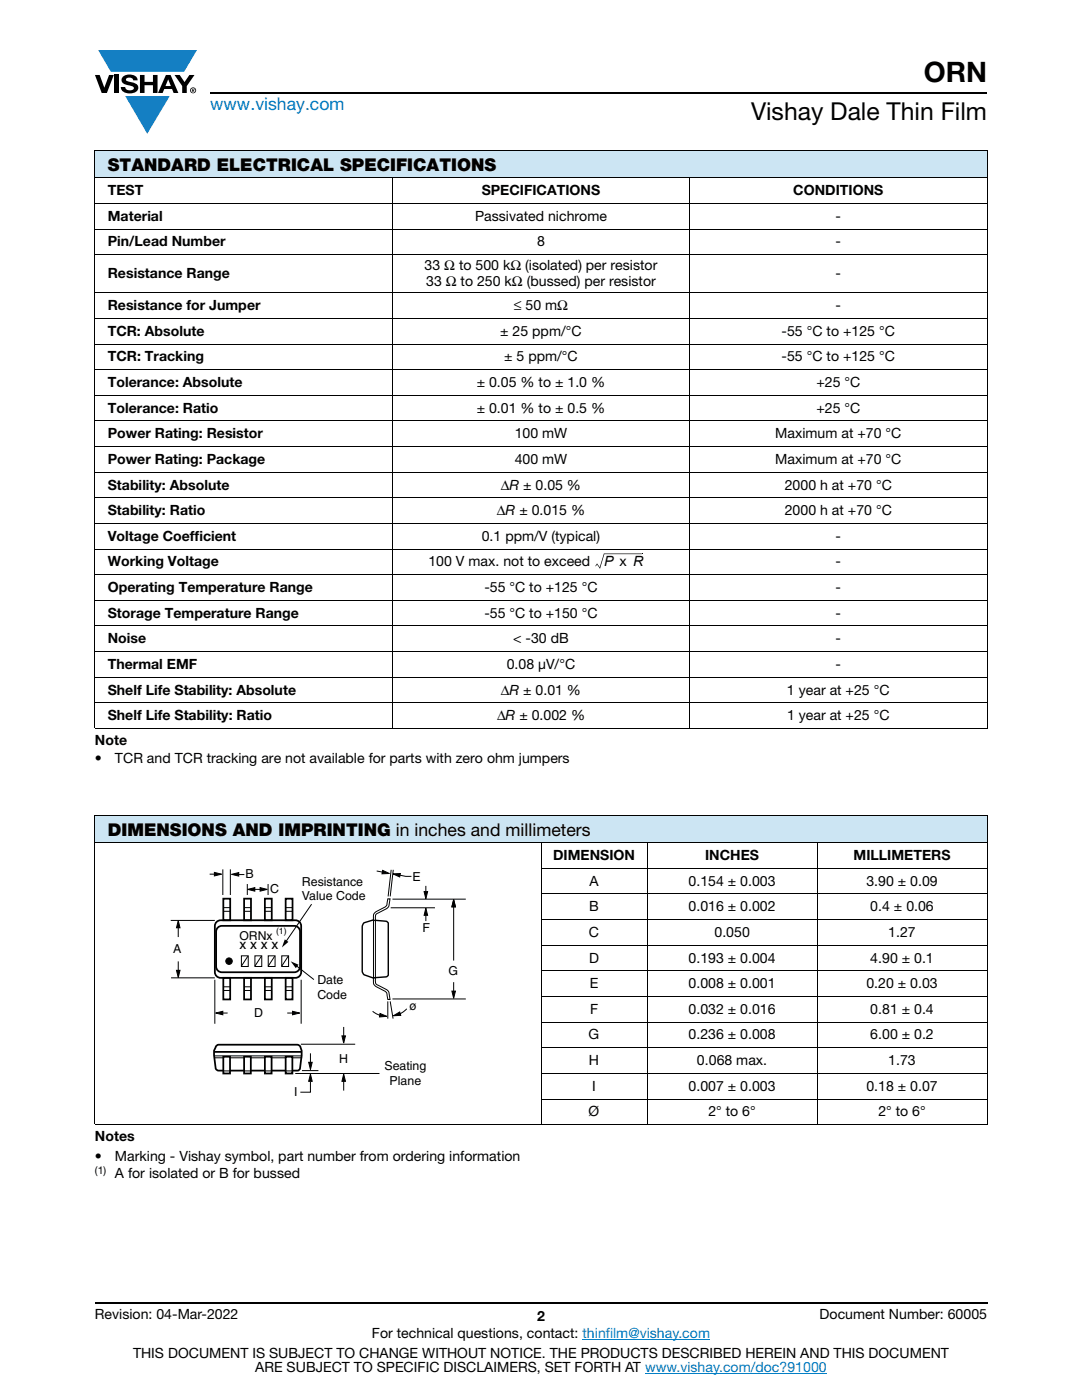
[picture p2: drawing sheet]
<svg xmlns="http://www.w3.org/2000/svg" width="216mm" height="279mm" viewBox="0 0 216 279" stroke-linecap="round" stroke-linejoin="round" font-family="sans-serif">
<defs><g id="words">
<text font-size="5.6" x="184.3" y="16.4">ORN</text>
<text font-size="4.9" x="149.9" y="24">Vishay Dale Thin Film</text>
<text font-size="3.5" fill="#007ec4" x="42" y="21.9">www.vishay.com</text>
<g font-size="3.5">
<text x="21.5" y="34.1">STANDARD ELECTRICAL SPECIFICATIONS</text>
<text x="21.5" y="166.8">DIMENSIONS AND IMPRINTING in inches and millimeters</text>
</g>
<g font-size="2.8">
<text x="21.5" y="39">TEST</text>
<text x="96.1" y="39">SPECIFICATIONS</text>
<text x="158.3" y="39">CONDITIONS</text>
<text x="21.5" y="44.1">Material</text>
<text x="94.8" y="44.1">Passivated nichrome</text>
<text x="166.7" y="44.1">-</text>
<text x="21.5" y="49.2">Pin/Lead Number</text>
<text x="84.7" y="54">33 Ω to 500 kΩ (isolated) per resistor</text>
<text x="107.2" y="49.2">8</text>
<text x="166.7" y="49.2">-</text>
<text x="21.5" y="55.5">Resistance Range</text>
<text x="85" y="57.1">33 Ω to 250 kΩ (bussed) per resistor</text>
<text x="166.7" y="55.5">-</text>
<text x="21.5" y="61.9">Resistance for Jumper</text>
<text x="102.5" y="61.9">≤ 50 mΩ</text>
<text x="166.7" y="61.9">-</text>
<text x="21.5" y="67">TCR: Absolute</text>
<text x="99.8" y="67">± 25 ppm/°C</text>
<text x="156" y="67">-55 °C to +125 °C</text>
<text x="21.5" y="72.1">TCR: Tracking</text>
<text x="21.5" y="77.2">Tolerance: Absolute</text>
<text x="95.1" y="77.2">± 0.05 % to ± 1.0 %</text>
<text x="100.6" y="72.1">± 5 ppm/°C</text>
<text x="156" y="72.1">-55 °C to +125 °C</text>
<text x="162.9" y="77.2">+25 °C</text>
<text x="21.5" y="82.4">Tolerance: Ratio</text>
<text x="95.1" y="82.4">± 0.01 % to ± 0.5 %</text>
<text x="162.9" y="82.4">+25 °C</text>
<text x="21.5" y="87.5">Power Rating: Resistor</text>
<text x="102.7" y="87.5">100 mW</text>
<text x="154.7" y="87.5">Maximum at +70 °C</text>
<text x="21.5" y="92.6">Power Rating: Package</text>
<text x="102.7" y="92.6">400 mW</text>
<text x="154.7" y="92.6">Maximum at +70 °C</text>
<text x="21.5" y="97.7">Stability: Absolute</text>
<text x="99.9" y="97.7">ΔR ± 0.05 %</text>
<text x="156.6" y="97.7">2000 h at +70 °C</text>
<text x="21.5" y="102.8">Stability: Ratio</text>
<text x="21.5" y="107.9">Voltage Coefficient</text>
<text x="96.1" y="107.9">0.1 ppm/V (typical)</text>
<text x="99.2" y="102.8">ΔR ± 0.015 %</text>
<text x="156.6" y="102.8">2000 h at +70 °C</text>
<text x="166.7" y="107.9">-</text>
<text x="21.5" y="113">Working Voltage</text>
<text x="85.5" y="113">100 V max. not to exceed</text>
<text x="120.5" y="113.1">P x R</text>
<text x="166.7" y="113">-</text>
<text x="21.5" y="118.2">Operating Temperature Range</text>
<text x="96.6" y="118.2">-55 °C to +125 °C</text>
<text x="166.7" y="118.2">-</text>
<text x="21.5" y="123.3">Storage Temperature Range</text>
<text x="96.6" y="123.3">-55 °C to +150 °C</text>
<text x="166.7" y="123.3">-</text>
<text x="21.5" y="128.4">Noise</text>
<text x="102.4" y="128.4">&lt; -30 dB</text>
<text x="166.7" y="128.4">-</text>
<text x="21.5" y="133.5">Thermal EMF</text>
<text x="101.1" y="133.5">0.08 μV/°C</text>
<text x="166.7" y="133.5">-</text>
<text x="21.5" y="138.6">Shelf Life Stability: Absolute</text>
<text x="21.5" y="143.7">Shelf Life Stability: Ratio</text>
<text x="99.2" y="143.7">ΔR ± 0.002 %</text>
<text x="100" y="138.6">ΔR ± 0.01 %</text>
<text x="157" y="138.6">1 year at +25 °C</text>
<text x="157" y="143.7">1 year at +25 °C</text>
<text x="18.9" y="148.7">Note</text>
<text x="18.9" y="152.2">•</text>
<text x="22.9" y="152.2">TCR and TCR tracking are not available for parts with zero ohm jumpers</text>
<text x="110.4" y="171.6">DIMENSION</text>
<text x="140.7" y="171.6">INCHES</text>
<text x="170.3" y="171.6">MILLIMETERS</text>
<text x="117.6" y="176.8">A</text>
<text x="137.4" y="176.8">0.154 ± 0.003</text>
<text x="172.9" y="176.8">3.90 ± 0.09</text>
<text x="117.6" y="181.9">B</text>
<text x="137.4" y="181.9">0.016 ± 0.002</text>
<text x="173.7" y="181.9">0.4 ± 0.06</text>
<text x="117.5" y="187">C</text>
<text x="142.6" y="187">0.050</text>
<text x="177.3" y="187">1.27</text>
<text x="117.5" y="192.1">D</text>
<text x="117.7" y="197.2">E</text>
<text x="137.4" y="192.1">0.193 ± 0.004</text>
<text x="137.4" y="197.2">0.008 ± 0.001</text>
<text x="172.9" y="197.2">0.20 ± 0.03</text>
<text x="173.7" y="192.1">4.90 ± 0.1</text>
<text x="117.7" y="202.3">F</text>
<text x="137.4" y="202.3">0.032 ± 0.016</text>
<text x="173.7" y="202.3">0.81 ± 0.4</text>
<text x="117.5" y="207.5">G</text>
<text x="137.4" y="207.5">0.236 ± 0.008</text>
<text x="173.7" y="207.5">6.00 ± 0.2</text>
<text x="117.5" y="212.6">H</text>
<text x="139.1" y="212.6">0.068 max.</text>
<text x="177.2" y="212.6">1.73</text>
<text x="118.2" y="217.7">I</text>
<text x="137.4" y="217.7">0.007 ± 0.003</text>
<text x="172.9" y="217.7">0.18 ± 0.07</text>
<text x="18.9" y="227.7">Notes</text>
<text x="117.5" y="222.8">Ø</text>
<text x="141.4" y="222.8">2° to 6°</text>
<text x="175.3" y="222.8">2° to 6°</text>
<text x="18.9" y="231.6">•</text>
<text x="22.9" y="231.6">Marking - Vishay symbol, part number from ordering information</text>
<text x="22.9" y="235.1">A for isolated or B for bussed</text>
<text x="18.9" y="263.3">Revision: 04-Mar-2022</text>
<text x="107.2" y="263.6">2</text>
<text x="163.6" y="263.3">Document Number: 60005</text>
<text x="74.2" y="267.1">For technical questions, contact: thinfilm@vishay.com</text>
<text x="26.5" y="271">THIS DOCUMENT IS SUBJECT TO CHANGE WITHOUT NOTICE. THE PRODUCTS DESCRIBED HEREIN AND THIS DOCUMENT</text>
<text x="50.9" y="273.8">ARE SUBJECT TO SPECIFIC DISCLAIMERS, SET FORTH AT www.vishay.com/doc?91000</text>
</g>
<text font-size="2.7" x="47.8" y="189.4">x x x x</text>
<g font-size="2.5">
<text x="49" y="175.3">B</text>
<text x="53.9" y="178.3">C</text>
<text x="60.2" y="176.7">Resistance</text>
<text x="60.2" y="179.7">Value Code</text>
<text x="82.3" y="175.7">E</text>
<text x="84.3" y="186">F</text>
<text x="34.6" y="190.2">A</text>
<text x="63.3" y="196.4">Date</text>
<text x="89.5" y="194.7">G</text>
<text x="50.7" y="202.9">D</text>
<text x="63.3" y="199.4">Code</text>
<text x="81.7" y="201.5">ø</text>
<text x="67.7" y="212.1">H</text>
<text x="76.7" y="213.6">Seating</text>
<text x="58.7" y="218.7">I</text>
<text x="77.7" y="216.6">Plane</text>
</g>
<text font-size="2.4" x="47.8" y="187.5">ORNx</text>
<text font-size="2.1" x="18.9" y="234.3">(1)</text>
<text font-size="1.8" x="55.1" y="186.5">(1)</text>
</g></defs>
<g fill="#147fc3">
<path d="M19.6 10h19.7l-2.6 4.3h-1.1h-13.5z"/>
<path d="M25 19.2h8.9l-4.5 7.5z"/>
</g>
<g fill="#000">
<path d="M18.9 15h1l.9 2.5 1-2.5h.9l-1.4 3.6h-1zM22.9 15h.9v3.6h-.9zM24.6 15.3a2.1 2.1 0 0 1 2.8 .3l.1 .4h-.9a.79 .79 0 0 0-.7-.5 .79 .79 0 0 0-.8 .4l.3 .3 1 .2a1.08 1.08 0 0 1 1.2 1 1.08 1.08 0 0 1-1.1 1.2 1.73 1.73 0 0 1-2.4-1.2h.9a.96 .96 0 0 0 .8 .6 .96 .96 0 0 0 .9-.4 1.31 1.31 0 0 0-1.2-.6 1.03 1.03 0 0 1-1.1-.6 1.03 1.03 0 0 1 .2-1.1zM27.9 15h.9v1.3h1.7v-1.3h.9v3.6h-.9v-1.6h-1.7v1.6h-.9zM34.8 15h1.1l.9 1.4 1-1.4h1l-1.5 2.2v1.4h-.9v-1.4z"/>
<path d="M33.6 15.9l.5 1.3h-1.1zM33.1 15l-1.6 3.6h1l.3-.8h1.5l.3 .8h1l-1.6-3.6z"/>
<path d="M38.4 17.8h.2v.2h-.2zM38.3 17.7v.7h.1v-.3l.4 .3-.2-.3 .2-.2-.1-.2z"/>
<path d="M38.1 18a.46 .46 0 0 1 .9 0 .46 .46 0 0 1-.9 0zM37.9 18a.6 .6 0 0 0 1.2 0 .6 .6 0 0 0-1.2 0z"/>
</g>
<path d="M42 18.6h155M18.9 260h178.1" fill="none" stroke="#000" stroke-width=".36"/>
<path d="M116.2 267.3h25.5M128.7 274h36.3" fill="none" stroke="#007ec4" stroke-width=".2"/>
<g fill="#cce5f3">
<path d="M18.9 30h178.1v5.5h-178.1z"/>
<path d="M18.9 162.7h178.1v5.5h-178.1z"/>
</g>
<g fill="none" stroke="#000" stroke-width=".2">
<path d="M18.9 30h178.1M18.9 35.5h178.1M18.9 30.1v115.2M78.3 35.4v110.1M137.6 35.4v110.1M197 30.1v115.2M18.9 40.6h178.1M18.9 45.7h178.1M18.9 50.8h178.1M18.9 58.4h178.1M18.9 63.5h178.1M18.9 68.7h178.1"/>
<path d="M18.9 73.8h178.1M18.9 78.9h178.1M18.9 84h178.1M18.9 89.1h178.1M18.9 94.2h178.1M18.9 99.4h178.1M18.9 104.5h178.1M18.9 109.6h178.1M18.9 114.7h178.1M18.9 119.8h178.1M120.5 110.5h7.6M18.9 124.9h178.1"/>
<path d="M18.9 130h178.1M18.9 135.1h178.1M18.9 140.3h178.1M18.9 145.4h178.1M18.9 162.7h178.1M18.9 168.2h178.1M18.9 162.8v61.6M107.9 173.3h89.1M107.9 178.4h89.1M107.9 168.1v56.4M129.1 168.1v56.4M163 168.1v56.4"/>
<path d="M197 162.8v61.6M107.9 183.5h89.1M107.9 188.6h89.1M107.9 193.8h89.1M107.9 198.9h89.1M107.9 204h89.1M107.9 209.1h89.1M107.9 214.2h89.1M107.9 219.3h89.1M18.9 224.5h178.1"/>
</g>
<path d="M118.8 112.9l.1 .1zM119.1 112.5l.1 .1-.3 .4-.1-.1zM119.7 113.4h.1zM119.1 112.4l.7 .9-.1 .1-.6-.8zM119.6 113.3l.1 .1zM120.5 110.5l.1 .1-.8 2.8-.2-.1zM128.1 110.5v.1z" fill="#000"/>
<path d="M72.6 184.2l1.8-.6 2.6 .2 .5 .5v10.3l-.3 .3-2.8 .2-1.6-.5-.4-.5-.1-9.2z" fill="#fff"/>
<path d="M72.6 184.2l1.8-.6 2.6 .2 .5 .5v10.3l-.3 .3-2.8 .2-1.6-.5-.4-.5-.1-9.2z" fill="none" stroke="#000" stroke-width=".28"/>
<path d="M43.1 208.8l.5-.3 16 .1a1.83 1.83 0 0 1 .6 2l-.3 2.6-.1 .2-.4 .3h-15.8l-.5-.3-.1-.2-.3-2.6v-.9z" fill="#fff"/>
<path d="M43.1 208.8l.5-.3 16 .1a1.83 1.83 0 0 1 .6 2l-.3 2.6-.1 .2-.4 .3h-15.8l-.5-.3-.1-.2-.3-2.6v-.9z" fill="none" stroke="#000" stroke-width=".35"/>
<g fill="none" stroke="#000" stroke-width=".2">
<path d="M41.8 174.5h1.5M42.8 174.1l1.4 .4-1.4 .3zM44.5 173.5v5.1M46 173.5v5.1M46.2 174.5l1.4-.4v.7zM47.3 174.5h1.5M49.3 176.4v2.2M49.4 177.5l1.4-.4v.7zM50.7 177.5h1.4M51.9 177.1l1.4 .4-1.4 .3zM53.5 176.4v2.2M75.2 173.8l1.4 .3"/>
<path d="M76.4 173.7l1.3 .6-1.5 .1zM78.1 173.6l-.7 5.3M78.3 179.4h14.6M78.4 174.4l1.5-.1-.1 .7zM78.5 173.6l-.6 5.3M79.6 174.6l1.4 .3h1.1M84.6 177.9h.7l-.3 1.5zM85 176.8v1.4M90.5 179.5l.4 1.5h-.7zM34.1 183.7h8.8M34.1 195.2h8.8M35.2 193.6h.7l-.3 1.5z"/>
<path d="M35.6 184.9v2.1M35.6 183.7l.3 1.5h-.7zM35.6 191.9v2M42.9 195.5v8.8M60.1 195.5v8.8M77.4 199.8v3.5M77.9 199.8l.5 3.5M78 181.2h8.8M78.3 199.4h14.6M85 181.2l.3 1.5h-.7zM85 182.4v1.4M90.2 197.8h.7l-.4 1.4z"/>
<path d="M90.5 196v2.1M90.5 180.8v10.9M42.8 210.7h17.4v.4h-17.4zM43 202.2l1.5-.4v.7zM44.3 202.2h1.1M57.3 202.2h1.3M58.4 201.8l1.4 .4-1.4 .3zM58.9 214.2h16.8M60 208.4h10.9M60.3 213.7h3.2M61.6 212h.7l-.4 1.4zM61.9 214.4l.4 1.4h-.7z"/>
<path d="M61.9 215.9v2.1h-2M61.9 210.2v2.1M68.2 206.7h.7l-.3 1.5zM68.6 214.4l.3 1.4h-.7zM68.6 204.9v2.1M68.6 215.6v2.1M74.4 201.8l1.2 .7 1 .3M75.8 202.3l1.4 .5-1.5 .2zM78.5 202.7l1.3-.7 .2 .6zM81.2 201.3l-1.2 .9-.9 .4"/>
</g>
<g fill="#000">
<path d="M42.8 174.1l1.4 .4-1.4 .3zM46.2 174.5l1.4-.4v.7zM49.4 177.5l1.4-.4v.7zM51.9 177.1l1.4 .4-1.4 .3zM76.4 173.7l1.3 .6-1.5 .1zM78.4 174.4l1.5-.1-.1 .7zM84.6 177.9h.7l-.3 1.5zM90.5 179.5l.4 1.5h-.7zM35.2 193.6h.7l-.3 1.5zM35.6 183.7l.3 1.5h-.7zM85 181.2l.3 1.5h-.7zM90.2 197.8h.7l-.4 1.4z"/>
<path d="M43 202.2l1.5-.4v.7zM58.4 201.8l1.4 .4-1.4 .3zM61.6 212h.7l-.4 1.4zM61.9 214.4l.4 1.4h-.7zM68.2 206.7h.7l-.3 1.5zM68.6 214.4l.3 1.4h-.7zM75.8 202.3l1.4 .5-1.5 .2zM78.5 202.7l1.3-.7 .2 .6z"/>
</g>
<path d="M44.6 210.9h1.3v3.3h-1.3z" fill="#fff"/>
<path d="M44.6 210.9h1.3v3.3h-1.3z" fill="none" stroke="#000" stroke-width=".35"/>
<path d="M48.7 210.9h1.3v3.3h-1.3z" fill="#fff"/>
<path d="M48.7 210.9h1.3v3.3h-1.3z" fill="none" stroke="#000" stroke-width=".35"/>
<path d="M52.9 210.9h1.3v3.3h-1.3z" fill="#fff"/>
<path d="M52.9 210.9h1.3v3.3h-1.3z" fill="none" stroke="#000" stroke-width=".35"/>
<path d="M57 210.9h1.3v3.3h-1.3z" fill="#fff"/>
<path d="M42.7 209.9h17.4M57 210.9h1.3v3.3h-1.3z" fill="none" stroke="#000" stroke-width=".35"/>
<path d="M44.6 213.7h1.3M48.7 213.7h1.4M52.9 213.7h1.3M57 213.7h1.4" fill="none" stroke="#000" stroke-width=".2"/>
<path d="M43.3 183.9l.7-.2h14.9a1.15 1.15 0 0 1 1.2 1.1v9.2a1.15 1.15 0 0 1-1.2 1.2h-14.9a1.15 1.15 0 0 1-1.1-1.2v-9.2v-.4z" fill="#fff"/>
<path d="M44.6 179.4h1.3v4.3h-1.3zM48.7 179.3h1.4v4.4h-1.4zM52.9 179.3h1.3v4.4h-1.3zM57 179.3h1.4v4.4h-1.4zM43.3 183.9l.7-.2h14.9a1.15 1.15 0 0 1 1.2 1.1v9.2a1.15 1.15 0 0 1-1.2 1.2h-14.9a1.15 1.15 0 0 1-1.1-1.2v-9.2v-.4zM43.6 185l.7-.2h14.4a1.15 1.15 0 0 1 1.2 1.1v7a1.15 1.15 0 0 1-1.2 1.1h-14.4a1.15 1.15 0 0 1-1.2-1.1v-7l.1-.3zM44.6 195.1h1.3v4.4h-1.3zM48.7 195.1h1.4v4.4h-1.4zM52.9 195.1h1.3v4.4h-1.3zM57 195.1h1.4v4.4h-1.4z" fill="none" stroke="#000" stroke-width=".35"/>
<g fill="none" stroke="#000" stroke-width=".2">
<path d="M44.6 181.1h1.3M44.6 181.9h1.3M44.6 196.9h1.3M44.6 197.7h1.3M48.7 181.1h1.4M48.7 181.9h1.4M48.7 196.9h1.4M48.7 197.7h1.4M52.9 181.1h1.3M52.9 181.9h1.3M52.9 196.9h1.3M52.9 197.7h1.3"/>
<path d="M57 181.1h1.4M57 181.9h1.4M57 196.9h1.4M57 197.7h1.4M74.5 183.7h.4v11.5h-.4z"/>
</g>
<path d="M74.5 195.2h.4a1.26 1.26 0 0 0 .5 1.4l2.1 1.2 .3 1.7h-.4l-.2-1.3-.3-.3-1.8-1a1.27 1.27 0 0 1-.6-1.5z" fill="#fff"/>
<path d="M74.5 195.2h.4a1.26 1.26 0 0 0 .5 1.4l2.1 1.2 .3 1.7h-.4l-.2-1.3-.3-.3-1.8-1a1.27 1.27 0 0 1-.6-1.5z" fill="none" stroke="#000" stroke-width=".2"/>
<path d="M77.4 179.4h.4l-.3 1.6-2.1 1.2a1.09 1.09 0 0 0-.5 1.5h-.4a1.52 1.52 0 0 1 .6-1.8l2-1.1z" fill="#fff"/>
<g fill="none" stroke="#000" stroke-width=".2">
<path d="M77.4 179.4h.4l-.3 1.6-2.1 1.2a1.09 1.09 0 0 0-.5 1.5h-.4a1.52 1.52 0 0 1 .6-1.8l2-1.1zM48.2 190.8h1.3v2.1h-1.3zM49.5 190.8l-1.3 2M50.9 190.8h1.3v2.1h-1.3zM52.2 190.8l-1.3 2M53.5 190.8h1.4v2.1h-1.4zM54.8 190.8l-1.3 2M56.2 190.8h1.4v2.1h-1.4zM57.5 190.8l-1.3 2M59.1 192.7l3.5 2.8M62.2 180.4l-5.2 7.6"/>
<circle cx="45.7" cy="191.8" r=".65"/>
</g>
<g fill="#000">
<path d="M56.8 187.5l.8 .5-1.3 1.1zM58 191.9l1.6 .6-.6 .7z"/>
<circle cx="45.7" cy="191.8" r=".65"/>
</g>
<use href="#words"/>
</svg>
